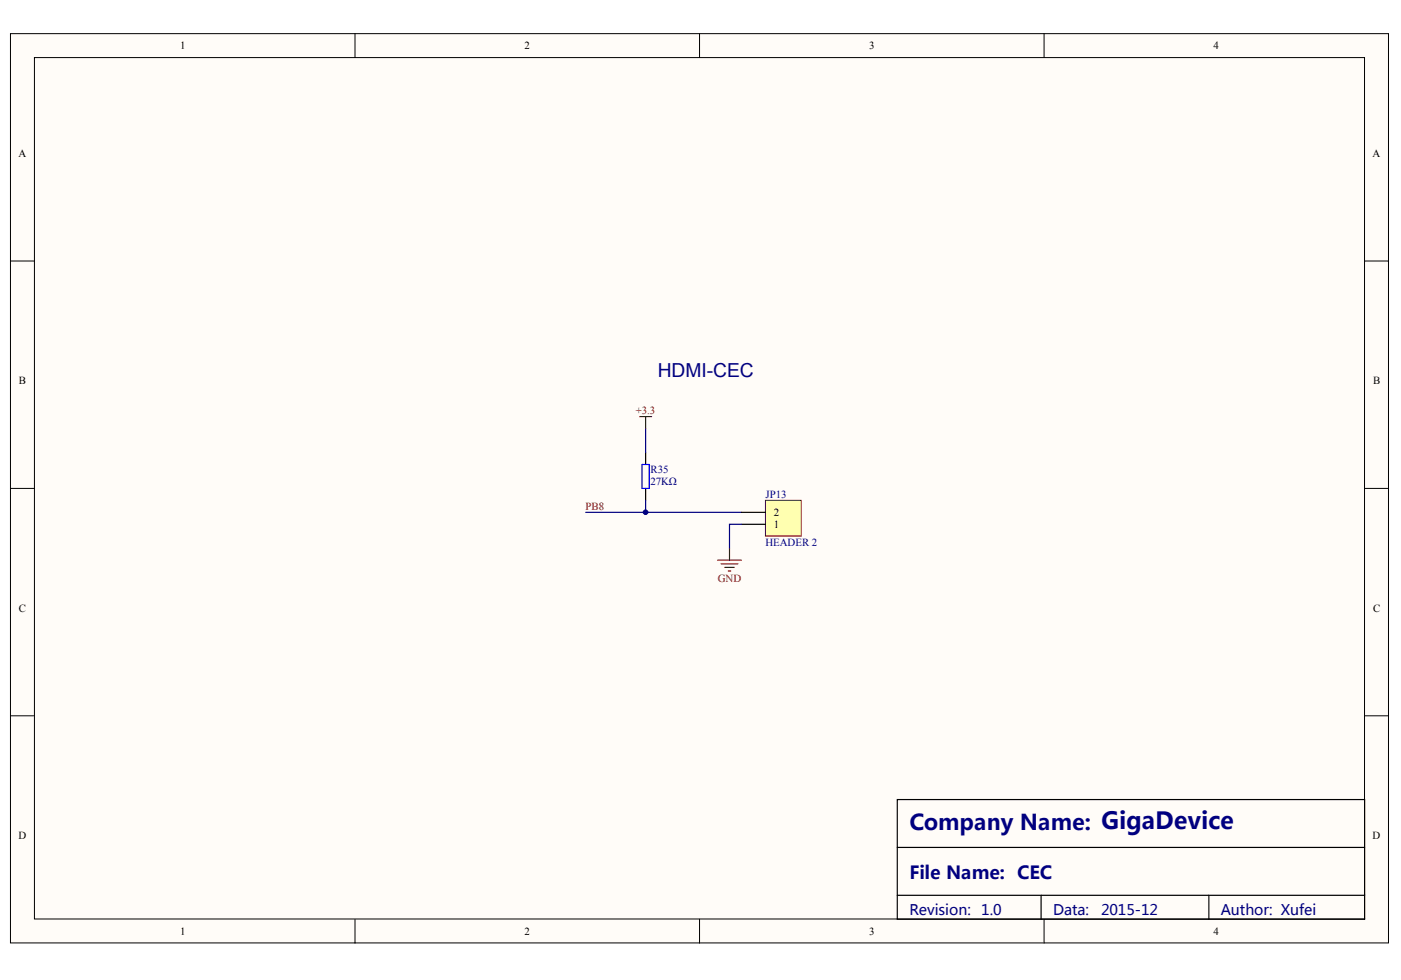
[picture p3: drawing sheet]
<svg xmlns="http://www.w3.org/2000/svg" width="289mm" height="202mm" viewBox="0 0 289 202" stroke-linecap="round" stroke-linejoin="round" font-family="sans-serif">
<defs><g id="words">
<text font-size="4.5" fill="#000080" x="187.5" y="171.1">Company Name: GigaDevice</text>
<text font-size="4" fill="#000080" x="135.6" y="77.7">HDMI-CEC</text>
<text font-size="3.7" fill="#000080" x="187.5" y="181.2">File Name: CEC</text>
<g font-size="3" fill="#000080">
<text x="187.5" y="188.8">Revision:</text>
<text x="202.3" y="188.8">1.0</text>
<text x="217.2" y="188.8">Data:</text>
<text x="227.1" y="188.8">2015-12</text>
<text x="251.7" y="188.8">Author: Xufei</text>
</g>
<g font-size="2.2">
<text x="37.1" y="10.1">1</text>
<text x="108.2" y="10.1">2</text>
<text x="179.2" y="10.1">3</text>
<text x="250.3" y="10.1">4</text>
<text x="3.8" y="32.4">A</text>
<text x="283.1" y="32.4">A</text>
<text x="3.9" y="79.3">B</text>
<text x="283.2" y="79.3">B</text>
<text x="159.6" y="106.4">2</text>
<text x="159.6" y="108.9">1</text>
<text x="3.9" y="126.2">C</text>
<text x="283.2" y="126.2">C</text>
<text x="3.8" y="173.1">D</text>
<text x="283.1" y="173.1">D</text>
<text x="37.1" y="192.8">1</text>
<text x="108.2" y="192.8">2</text>
<text x="179.2" y="192.8">3</text>
<text x="250.3" y="192.8">4</text>
</g>
<g font-size="2.2" fill="#800000">
<text x="131.1" y="85.5">+3.3</text>
<text x="120.8" y="105.2">PB8</text>
<text x="148" y="120">GND</text>
</g>
<g font-size="2.2" fill="#000080">
<text x="134.2" y="97.6">R35</text>
<text x="134.2" y="100">27KΩ</text>
<text x="157.9" y="102.7">JP13</text>
<text x="157.9" y="112.6">HEADER 2</text>
</g>
</g></defs>
<g fill="#fffcf8" stroke="#000" stroke-width=".21">
<path d="M2.2 6.9h284.1v187.6h-284.1z"/>
<path d="M7.1 11.9h274.3v177.7h-274.3z"/>
</g>
<path d="M73.2 6.9v5M144.3 6.9v5M215.3 6.9v5M2.2 53.8h4.9M281.4 53.8h5M2.2 100.7h4.9M281.4 100.7h5M2.2 147.6h4.9M281.4 147.6h5M73.2 189.6v4.9M144.3 189.6v4.9M215.3 189.6v4.9" fill="none" stroke="#000" stroke-width=".21"/>
<path d="M133.1 93.3v2.5M133.1 100.7v2.5M185 164.9h96.4v24.7h-96.4zM185 174.8h96.4M185 184.7h96.4M214.7 184.7v4.9M249.3 184.7v4.9" fill="none" stroke="#000" stroke-width=".25"/>
<path d="M132.4 95.8h1.5v4.9h-1.5z" fill="none" stroke="#00f" stroke-width=".25"/>
<path d="M133.1 88.4v4.9M120.8 105.7h32.1M133.1 103.2v2.5" fill="none" stroke="#000080" stroke-width=".25"/>
<circle cx="133.1" cy="105.7" r=".48" fill="#000080" stroke="#000080" stroke-width=".21"/>
<path d="M157.9 103.2h7.3v7.4h-7.3z" fill="#ffffb0" stroke="#800000" stroke-width=".21"/>
<path d="M152.9 108.1h5M152.9 105.7h5" fill="none" stroke="#000" stroke-width=".25"/>
<path d="M131.9 85.9h2.5M133.1 85.9v2.5M148 115.6h4.9M148.7 116.3h3.5M149.5 117h1.9M150.2 117.8h.5M150.4 113.1v2.5" fill="none" stroke="#800000" stroke-width=".25"/>
<path d="M152.9 108.1h-2.5v5" fill="none" stroke="#000080" stroke-width=".25"/>
<use href="#words"/>
</svg>
